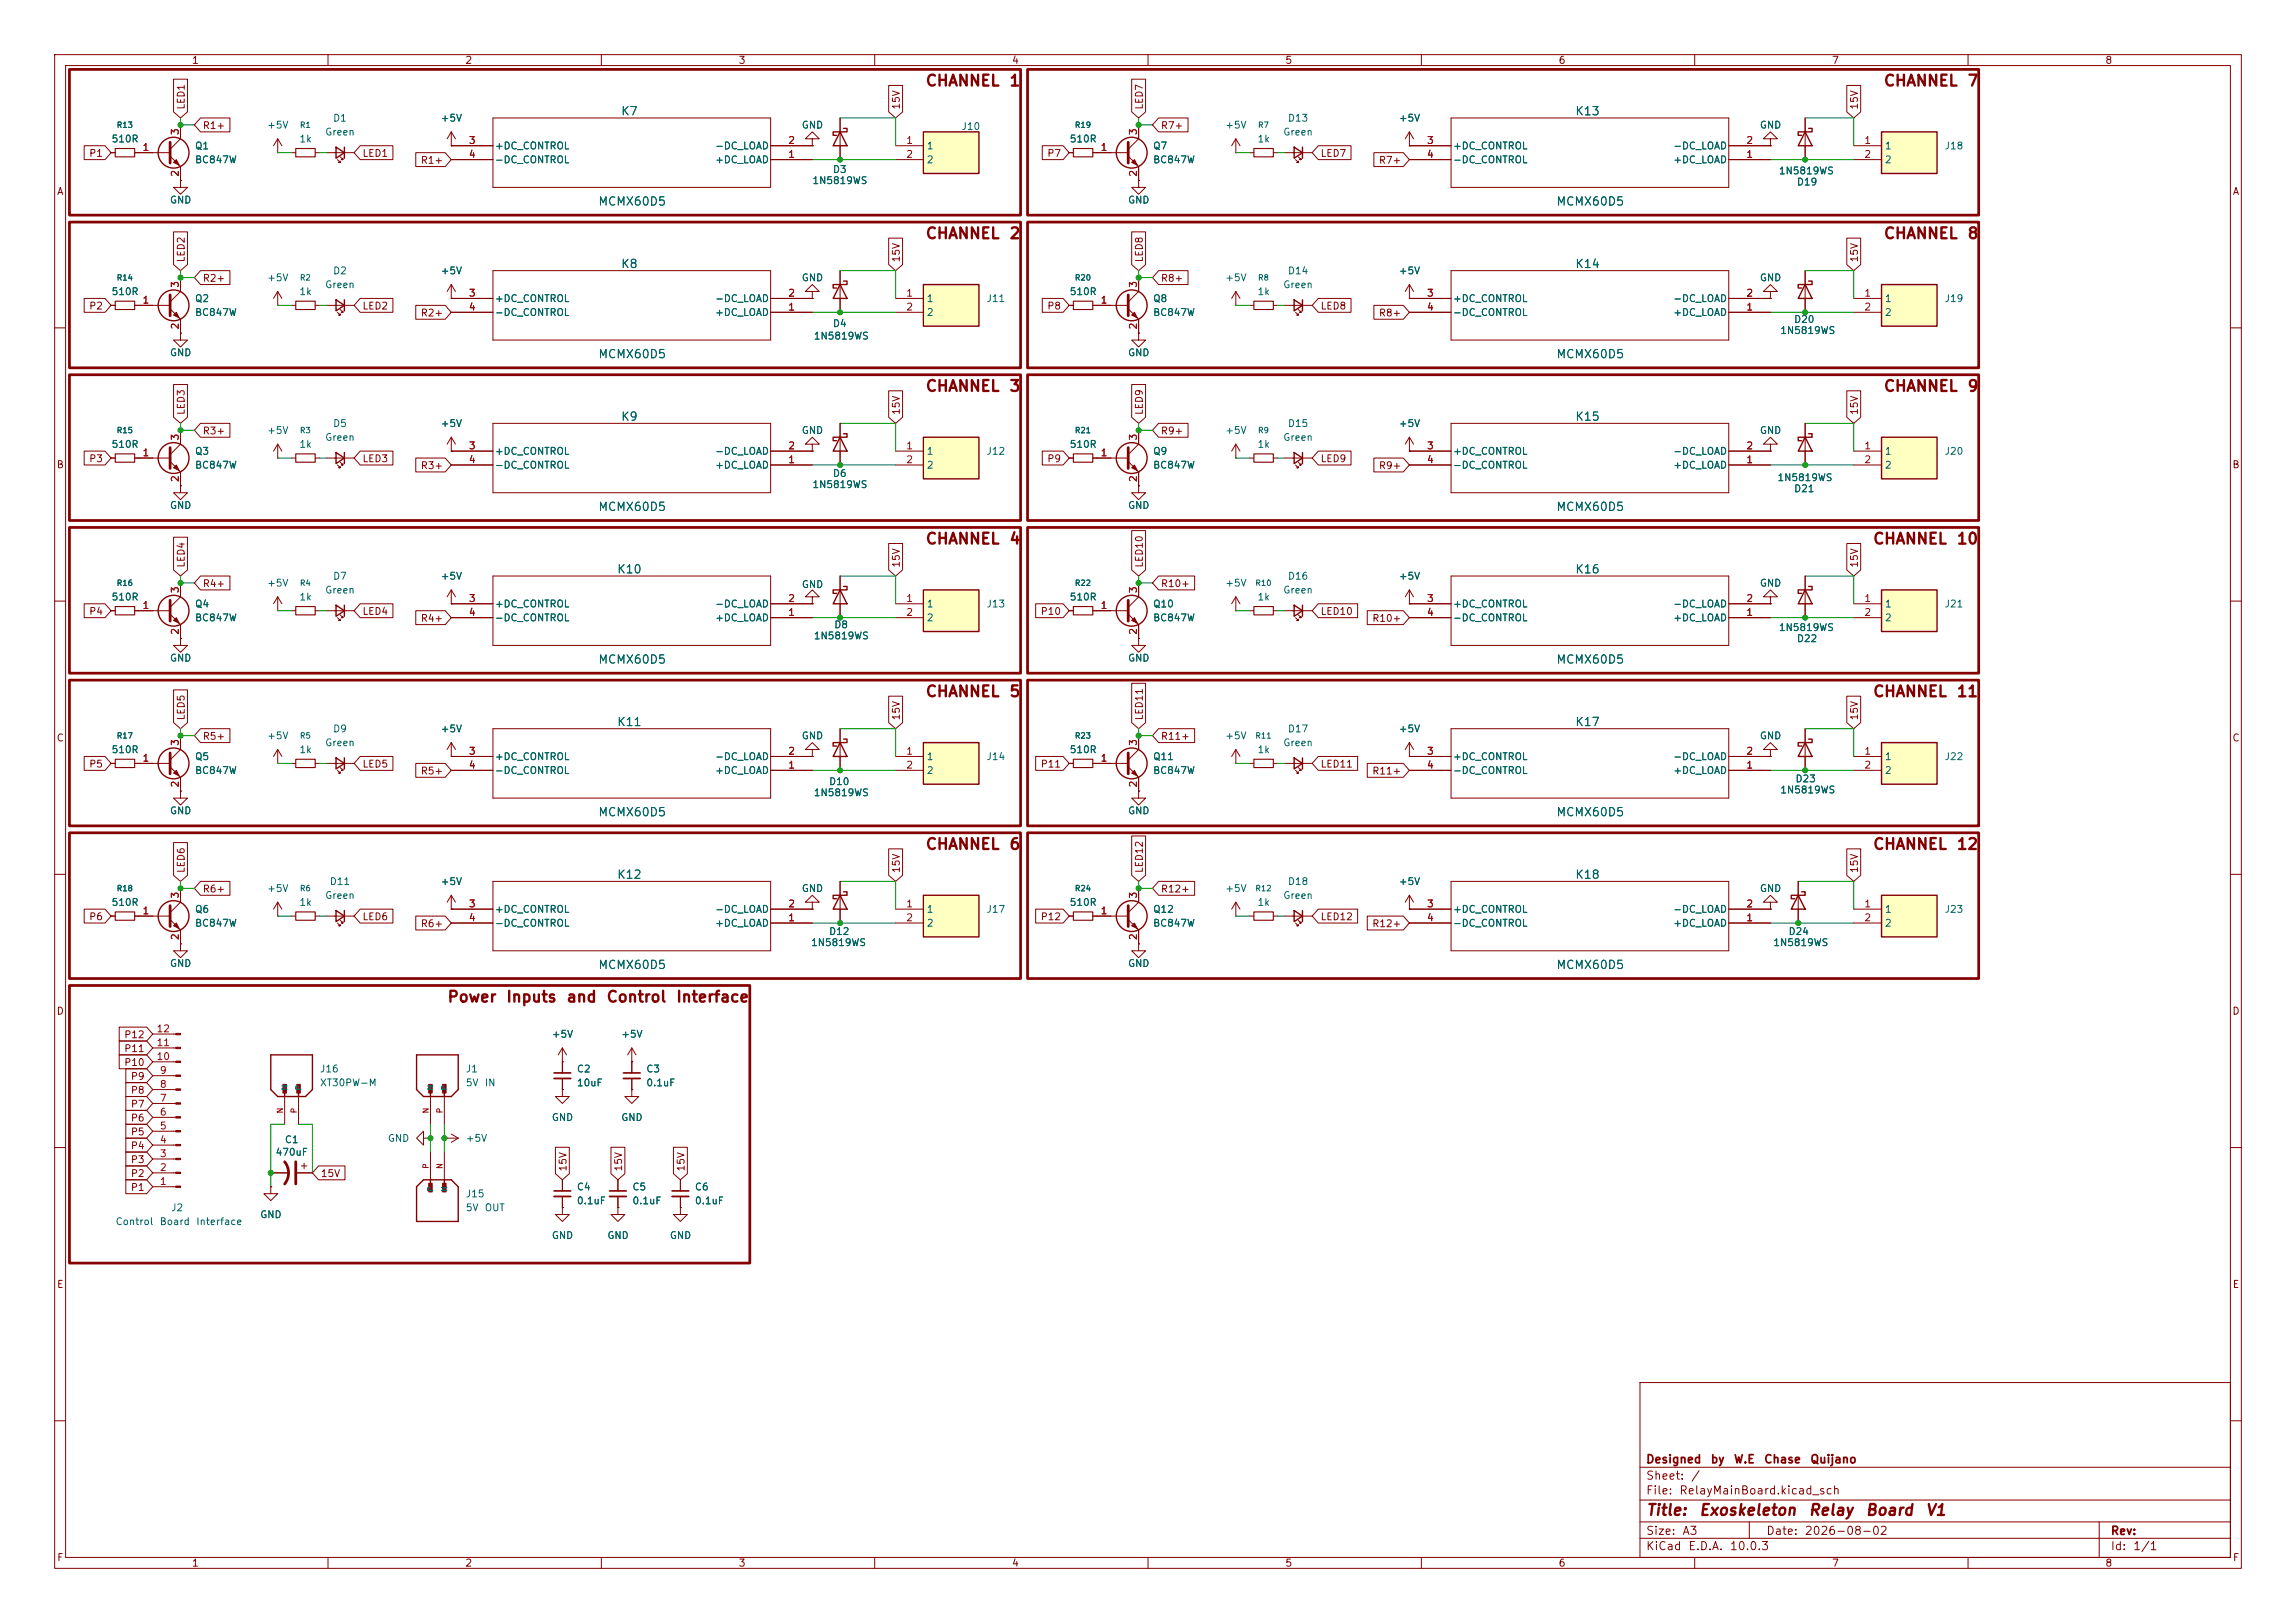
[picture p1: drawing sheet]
<svg xmlns="http://www.w3.org/2000/svg" width="420mm" height="297mm" viewBox="0 0 420 297" stroke-linecap="round" stroke-linejoin="round" font-family="sans-serif">
<defs><g id="words">
<g font-size="2" fill="#840000">
<text x="169.2" y="16.3">CHANNEL</text>
<text x="184.5" y="16.3">1</text>
<text x="344.5" y="16.3">CHANNEL</text>
<text x="359.8" y="16.3">7</text>
<text x="169.2" y="44.2">CHANNEL</text>
<text x="184.5" y="44.2">2</text>
<text x="344.5" y="44.2">CHANNEL</text>
<text x="359.8" y="44.2">8</text>
<text x="169.2" y="72.1">CHANNEL</text>
<text x="184.5" y="72.1">3</text>
<text x="344.5" y="72.1">CHANNEL</text>
<text x="359.8" y="72.1">9</text>
<text x="169.2" y="100.1">CHANNEL</text>
<text x="184.5" y="100.1">4</text>
<text x="342.5" y="100.1">CHANNEL</text>
<text x="357.8" y="100.1">10</text>
<text x="169.2" y="128">CHANNEL</text>
<text x="184.5" y="128">5</text>
<text x="342.5" y="128">CHANNEL</text>
<text x="357.8" y="128">11</text>
<text x="169.2" y="156">CHANNEL</text>
<text x="184.5" y="156">6</text>
<text x="342.5" y="156">CHANNEL</text>
<text x="357.8" y="156">12</text>
<text x="81.7" y="183.9">Power</text>
<text x="92.5" y="183.9">Inputs</text>
<text x="103.5" y="183.9">and</text>
<text x="110.8" y="183.9">Control</text>
<text x="123.6" y="183.9">Interface</text>
<text x="301" y="277.8">Title:</text>
<text x="310.7" y="277.8">Exoskeleton</text>
<text x="330.7" y="277.8">Relay</text>
<text x="341.1" y="277.8">Board</text>
<text x="352.1" y="277.8">V1</text>
</g>
<g font-size="1.5" fill="#006464">
<text x="113.5" y="21.5">K7</text>
<text x="288" y="21.5">K13</text>
<text x="109.3" y="38">MCMX60D5</text>
<text x="284.6" y="38">MCMX60D5</text>
<text x="113.5" y="49.4">K8</text>
<text x="288" y="49.4">K14</text>
<text x="109.3" y="65.9">MCMX60D5</text>
<text x="284.6" y="65.9">MCMX60D5</text>
<text x="113.5" y="77.4">K9</text>
<text x="288" y="77.4">K15</text>
<text x="109.3" y="93.9">MCMX60D5</text>
<text x="284.6" y="93.9">MCMX60D5</text>
<text x="112.8" y="105.3">K10</text>
<text x="288" y="105.3">K16</text>
<text x="109.3" y="121.8">MCMX60D5</text>
<text x="284.6" y="121.8">MCMX60D5</text>
<text x="112.8" y="133.2">K11</text>
<text x="288" y="133.2">K17</text>
<text x="109.3" y="149.8">MCMX60D5</text>
<text x="284.6" y="149.8">MCMX60D5</text>
<text x="112.8" y="161.2">K12</text>
<text x="288" y="161.2">K18</text>
<text x="109.3" y="177.7">MCMX60D5</text>
<text x="284.6" y="177.7">MCMX60D5</text>
</g>
<g font-size="1.5" fill="#840000">
<text x="301" y="268.1">Designed</text>
<text x="312.8" y="268.1">by</text>
<text x="317" y="268.1">W.E</text>
<text x="322.6" y="268.1">Chase</text>
<text x="331" y="268.1">Quijano</text>
<text x="301" y="273.8">File:</text>
<text x="301" y="271.1">Sheet:</text>
<text x="307.1" y="273.8">RelayMainBoard.kicad_sch</text>
<text x="309.2" y="271.1">/</text>
<text x="301" y="281.2">Size:</text>
<text x="307.6" y="281.2">A3</text>
<text x="323" y="281.2">Date:</text>
<text x="330" y="281.2">2026-08-02</text>
<text x="386" y="281.2">Rev:</text>
<text x="301" y="284">KiCad</text>
<text x="308.7" y="284">E.D.A.</text>
<text x="316.3" y="284">10.0.3</text>
<text x="386" y="284">Id:</text>
<text x="390.1" y="284">1/1</text>
</g>
<g font-size="1.3" fill="#840000">
<text x="35" y="12">1</text>
<text x="85" y="12">2</text>
<text x="135" y="12">3</text>
<text x="185" y="12">4</text>
<text x="235" y="12">5</text>
<text x="285" y="12">6</text>
<text x="335" y="12">7</text>
<text x="385" y="12">8</text>
<text x="34.1" y="20.2" transform="rotate(-90 34.1 20.2)">LED1</text>
<text x="37" y="23.9">R1+</text>
<text x="164.9" y="20.2" transform="rotate(-90 164.9 20.2)">15V</text>
<text x="209.3" y="20.2" transform="rotate(-90 209.3 20.2)">LED7</text>
<text x="212.2" y="23.9">R7+</text>
<text x="340.2" y="20.2" transform="rotate(-90 340.2 20.2)">15V</text>
<text x="16.2" y="29">P1</text>
<text x="66.2" y="29">LED1</text>
<text x="191.5" y="29">P7</text>
<text x="241.5" y="29">LED7</text>
<text x="10.3" y="36">A</text>
<text x="76.9" y="30.3">R1+</text>
<text x="252.1" y="30.3">R7+</text>
<text x="408.3" y="36">A</text>
<text x="34.1" y="48.1" transform="rotate(-90 34.1 48.1)">LED2</text>
<text x="37" y="51.9">R2+</text>
<text x="164.9" y="48.1" transform="rotate(-90 164.9 48.1)">15V</text>
<text x="209.3" y="48.1" transform="rotate(-90 209.3 48.1)">LED8</text>
<text x="212.2" y="51.9">R8+</text>
<text x="340.2" y="48.1" transform="rotate(-90 340.2 48.1)">15V</text>
<text x="16.2" y="56.9">P2</text>
<text x="66.2" y="56.9">LED2</text>
<text x="76.9" y="58.2">R2+</text>
<text x="191.5" y="56.9">P8</text>
<text x="241.5" y="56.9">LED8</text>
<text x="252.1" y="58.2">R8+</text>
<text x="34.1" y="76" transform="rotate(-90 34.1 76)">LED3</text>
<text x="164.9" y="76" transform="rotate(-90 164.9 76)">15V</text>
<text x="209.3" y="76" transform="rotate(-90 209.3 76)">LED9</text>
<text x="340.2" y="76" transform="rotate(-90 340.2 76)">15V</text>
<text x="37" y="79.8">R3+</text>
<text x="212.2" y="79.8">R9+</text>
<text x="10.3" y="86">B</text>
<text x="16.2" y="84.9">P3</text>
<text x="66.2" y="84.9">LED3</text>
<text x="76.9" y="86.2">R3+</text>
<text x="191.5" y="84.9">P9</text>
<text x="241.5" y="84.9">LED9</text>
<text x="252.1" y="86.2">R9+</text>
<text x="408.2" y="86">B</text>
<text x="34.1" y="104" transform="rotate(-90 34.1 104)">LED4</text>
<text x="37" y="107.7">R4+</text>
<text x="164.9" y="104" transform="rotate(-90 164.9 104)">15V</text>
<text x="209.3" y="104" transform="rotate(-90 209.3 104)">LED10</text>
<text x="212.2" y="107.7">R10+</text>
<text x="340.2" y="104" transform="rotate(-90 340.2 104)">15V</text>
<text x="16.2" y="112.8">P4</text>
<text x="66.2" y="112.8">LED4</text>
<text x="190.3" y="112.8">P10</text>
<text x="241.5" y="112.8">LED10</text>
<text x="76.9" y="114.1">R4+</text>
<text x="250.9" y="114.1">R10+</text>
<text x="34.1" y="131.9" transform="rotate(-90 34.1 131.9)">LED5</text>
<text x="164.9" y="131.9" transform="rotate(-90 164.9 131.9)">15V</text>
<text x="209.3" y="131.9" transform="rotate(-90 209.3 131.9)">LED11</text>
<text x="340.2" y="131.9" transform="rotate(-90 340.2 131.9)">15V</text>
<text x="10.3" y="136">C</text>
<text x="37" y="135.7">R5+</text>
<text x="212.2" y="135.7">R11+</text>
<text x="408.2" y="136">C</text>
<text x="16.2" y="140.8">P5</text>
<text x="66.2" y="140.8">LED5</text>
<text x="76.9" y="142">R5+</text>
<text x="190.3" y="140.8">P11</text>
<text x="241.5" y="140.8">LED11</text>
<text x="250.9" y="142">R11+</text>
<text x="34.1" y="159.9" transform="rotate(-90 34.1 159.9)">LED6</text>
<text x="164.9" y="159.9" transform="rotate(-90 164.9 159.9)">15V</text>
<text x="209.3" y="159.9" transform="rotate(-90 209.3 159.9)">LED12</text>
<text x="340.2" y="159.9" transform="rotate(-90 340.2 159.9)">15V</text>
<text x="37" y="163.6">R6+</text>
<text x="212.2" y="163.6">R12+</text>
<text x="16.2" y="168.7">P6</text>
<text x="66.2" y="168.7">LED6</text>
<text x="76.9" y="170">R6+</text>
<text x="190.3" y="168.7">P12</text>
<text x="241.5" y="168.7">LED12</text>
<text x="250.9" y="170">R12+</text>
<text x="10.3" y="186">D</text>
<text x="408.2" y="186">D</text>
<text x="22.6" y="190.3">P12</text>
<text x="22.6" y="192.8">P11</text>
<text x="22.6" y="195.4">P10</text>
<text x="23.8" y="197.9">P9</text>
<text x="23.8" y="200.5">P8</text>
<text x="23.8" y="203">P7</text>
<text x="23.8" y="208.1">P5</text>
<text x="23.8" y="205.5">P6</text>
<text x="23.8" y="210.6">P4</text>
<text x="23.8" y="213.2">P3</text>
<text x="23.8" y="215.7">P2</text>
<text x="58.6" y="215.7">15V</text>
<text x="103.9" y="214.5" transform="rotate(-90 103.9 214.5)">15V</text>
<text x="114.1" y="214.5" transform="rotate(-90 114.1 214.5)">15V</text>
<text x="125.5" y="214.5" transform="rotate(-90 125.5 214.5)">15V</text>
<text x="23.8" y="218.2">P1</text>
<text x="10.3" y="236">E</text>
<text x="408.3" y="236">E</text>
<text x="10.3" y="286">F</text>
<text x="35" y="287">1</text>
<text x="85" y="287">2</text>
<text x="135" y="287">3</text>
<text x="185" y="287">4</text>
<text x="235" y="287">5</text>
<text x="285" y="287">6</text>
<text x="335" y="287">7</text>
<text x="385" y="287">8</text>
<text x="408.3" y="286">F</text>
</g>
<g font-size="1.3" fill="#006464">
<text x="48.8" y="23.8">+5V</text>
<text x="60.8" y="22.6">D1</text>
<text x="80.5" y="22.6">+5V</text>
<text x="146.6" y="23.8">GND</text>
<text x="224" y="23.8">+5V</text>
<text x="235.5" y="22.6">D13</text>
<text x="255.8" y="22.6">+5V</text>
<text x="321.8" y="23.8">GND</text>
<text x="20.3" y="26.4">510R</text>
<text x="35.6" y="27.6">Q1</text>
<text x="54.7" y="26.4">1k</text>
<text x="59.4" y="25.1">Green</text>
<text x="90.4" y="27.6">+DC_CONTROL</text>
<text x="130.7" y="27.6">-DC_LOAD</text>
<text x="169.4" y="27.6">1</text>
<text x="175.8" y="24.1">J10</text>
<text x="195.6" y="26.4">510R</text>
<text x="210.8" y="27.6">Q7</text>
<text x="229.9" y="26.4">1k</text>
<text x="234.6" y="25.1">Green</text>
<text x="265.7" y="27.6">+DC_CONTROL</text>
<text x="306" y="27.6">-DC_LOAD</text>
<text x="344.7" y="27.6">1</text>
<text x="355.6" y="27.6">J18</text>
<text x="35.6" y="30.2">BC847W</text>
<text x="90.4" y="30.2">-DC_CONTROL</text>
<text x="130.7" y="30.2">+DC_LOAD</text>
<text x="148.5" y="34">1N5819WS</text>
<text x="152.2" y="32">D3</text>
<text x="169.4" y="30.2">2</text>
<text x="210.8" y="30.2">BC847W</text>
<text x="265.7" y="30.2">-DC_CONTROL</text>
<text x="306" y="30.2">+DC_LOAD</text>
<text x="325.3" y="32.2">1N5819WS</text>
<text x="328.6" y="34.2">D19</text>
<text x="344.7" y="30.2">2</text>
<text x="31" y="37.5">GND</text>
<text x="206.2" y="37.5">GND</text>
<text x="48.8" y="51.8">+5V</text>
<text x="59.4" y="53">Green</text>
<text x="60.8" y="50.5">D2</text>
<text x="80.5" y="50.5">+5V</text>
<text x="146.6" y="51.8">GND</text>
<text x="224" y="51.8">+5V</text>
<text x="234.6" y="53">Green</text>
<text x="235.5" y="50.5">D14</text>
<text x="255.8" y="50.5">+5V</text>
<text x="321.8" y="51.8">GND</text>
<text x="20.3" y="54.3">510R</text>
<text x="35.6" y="58.1">BC847W</text>
<text x="35.6" y="55.6">Q2</text>
<text x="54.7" y="54.3">1k</text>
<text x="90.4" y="55.6">+DC_CONTROL</text>
<text x="90.4" y="58.1">-DC_CONTROL</text>
<text x="130.7" y="58.1">+DC_LOAD</text>
<text x="130.7" y="55.6">-DC_LOAD</text>
<text x="169.4" y="55.6">1</text>
<text x="169.4" y="58.1">2</text>
<text x="180.3" y="55.6">J11</text>
<text x="195.6" y="54.3">510R</text>
<text x="210.8" y="58.1">BC847W</text>
<text x="210.8" y="55.6">Q8</text>
<text x="229.9" y="54.3">1k</text>
<text x="265.7" y="55.6">+DC_CONTROL</text>
<text x="265.7" y="58.1">-DC_CONTROL</text>
<text x="306" y="58.1">+DC_LOAD</text>
<text x="306" y="55.6">-DC_LOAD</text>
<text x="328.1" y="59.4">D20</text>
<text x="344.7" y="55.6">1</text>
<text x="344.7" y="58.1">2</text>
<text x="355.6" y="55.6">J19</text>
<text x="31" y="65.5">GND</text>
<text x="148.8" y="62.4">1N5819WS</text>
<text x="152.2" y="60.2">D4</text>
<text x="206.2" y="65.5">GND</text>
<text x="325.5" y="61.4">1N5819WS</text>
<text x="20.3" y="82.3">510R</text>
<text x="35.6" y="83.5">Q3</text>
<text x="48.8" y="79.7">+5V</text>
<text x="54.7" y="82.3">1k</text>
<text x="59.4" y="81">Green</text>
<text x="60.8" y="78.4">D5</text>
<text x="80.5" y="78.4">+5V</text>
<text x="90.4" y="83.5">+DC_CONTROL</text>
<text x="130.7" y="83.5">-DC_LOAD</text>
<text x="146.6" y="79.7">GND</text>
<text x="169.4" y="83.5">1</text>
<text x="180.3" y="83.5">J12</text>
<text x="195.6" y="82.3">510R</text>
<text x="210.8" y="83.5">Q9</text>
<text x="224" y="79.7">+5V</text>
<text x="229.9" y="82.3">1k</text>
<text x="234.6" y="81">Green</text>
<text x="235.5" y="78.4">D15</text>
<text x="255.8" y="78.4">+5V</text>
<text x="265.7" y="83.5">+DC_CONTROL</text>
<text x="306" y="83.5">-DC_LOAD</text>
<text x="321.8" y="79.7">GND</text>
<text x="344.7" y="83.5">1</text>
<text x="355.6" y="83.5">J20</text>
<text x="35.6" y="86.1">BC847W</text>
<text x="90.4" y="86.1">-DC_CONTROL</text>
<text x="130.7" y="86.1">+DC_LOAD</text>
<text x="148.5" y="89.6">1N5819WS</text>
<text x="152.2" y="87.6">D6</text>
<text x="169.4" y="86.1">2</text>
<text x="210.8" y="86.1">BC847W</text>
<text x="265.7" y="86.1">-DC_CONTROL</text>
<text x="306" y="86.1">+DC_LOAD</text>
<text x="325" y="88.3">1N5819WS</text>
<text x="344.7" y="86.1">2</text>
<text x="31" y="93.4">GND</text>
<text x="206.2" y="93.4">GND</text>
<text x="328.1" y="90.4">D21</text>
<text x="48.8" y="107.7">+5V</text>
<text x="60.8" y="106.4">D7</text>
<text x="80.5" y="106.4">+5V</text>
<text x="146.6" y="107.9">GND</text>
<text x="224" y="107.7">+5V</text>
<text x="235.5" y="106.4">D16</text>
<text x="255.8" y="106.4">+5V</text>
<text x="321.8" y="107.7">GND</text>
<text x="20.3" y="110.2">510R</text>
<text x="35.6" y="111.5">Q4</text>
<text x="54.7" y="110.2">1k</text>
<text x="59.4" y="108.9">Green</text>
<text x="90.4" y="111.5">+DC_CONTROL</text>
<text x="130.7" y="111.5">-DC_LOAD</text>
<text x="169.4" y="111.5">1</text>
<text x="180.3" y="111.5">J13</text>
<text x="195.6" y="110.2">510R</text>
<text x="210.8" y="111.5">Q10</text>
<text x="229.9" y="110.2">1k</text>
<text x="234.6" y="108.9">Green</text>
<text x="265.7" y="111.5">+DC_CONTROL</text>
<text x="306" y="111.5">-DC_LOAD</text>
<text x="344.7" y="111.5">1</text>
<text x="355.6" y="111.5">J21</text>
<text x="35.6" y="114">BC847W</text>
<text x="90.4" y="114">-DC_CONTROL</text>
<text x="130.7" y="114">+DC_LOAD</text>
<text x="148.8" y="117.3">1N5819WS</text>
<text x="152.5" y="115.3">D8</text>
<text x="169.4" y="114">2</text>
<text x="210.8" y="114">BC847W</text>
<text x="265.7" y="114">-DC_CONTROL</text>
<text x="306" y="114">+DC_LOAD</text>
<text x="325.3" y="115.8">1N5819WS</text>
<text x="328.6" y="117.8">D22</text>
<text x="344.7" y="114">2</text>
<text x="31" y="121.4">GND</text>
<text x="206.2" y="121.4">GND</text>
<text x="48.8" y="135.6">+5V</text>
<text x="59.4" y="136.9">Green</text>
<text x="60.8" y="134.3">D9</text>
<text x="80.5" y="134.3">+5V</text>
<text x="146.6" y="135.6">GND</text>
<text x="224" y="135.6">+5V</text>
<text x="234.6" y="136.9">Green</text>
<text x="235.5" y="134.3">D17</text>
<text x="255.8" y="134.3">+5V</text>
<text x="321.8" y="135.6">GND</text>
<text x="20.3" y="138.1">510R</text>
<text x="35.6" y="141.9">BC847W</text>
<text x="35.6" y="139.4">Q5</text>
<text x="54.7" y="138.1">1k</text>
<text x="90.4" y="139.4">+DC_CONTROL</text>
<text x="90.4" y="141.9">-DC_CONTROL</text>
<text x="130.7" y="141.9">+DC_LOAD</text>
<text x="130.7" y="139.4">-DC_LOAD</text>
<text x="151.5" y="144">D10</text>
<text x="169.4" y="139.4">1</text>
<text x="169.4" y="141.9">2</text>
<text x="180.3" y="139.4">J14</text>
<text x="195.6" y="138.1">510R</text>
<text x="210.8" y="139.4">Q11</text>
<text x="210.8" y="141.9">BC847W</text>
<text x="229.9" y="138.1">1k</text>
<text x="265.7" y="139.4">+DC_CONTROL</text>
<text x="265.7" y="141.9">-DC_CONTROL</text>
<text x="306" y="141.9">+DC_LOAD</text>
<text x="306" y="139.4">-DC_LOAD</text>
<text x="328.3" y="143.5">D23</text>
<text x="344.7" y="139.4">1</text>
<text x="344.7" y="141.9">2</text>
<text x="355.6" y="139.4">J22</text>
<text x="31" y="149.3">GND</text>
<text x="148.8" y="146">1N5819WS</text>
<text x="206.2" y="149.3">GND</text>
<text x="325.5" y="145.5">1N5819WS</text>
<text x="20.3" y="166.1">510R</text>
<text x="35.6" y="167.3">Q6</text>
<text x="48.8" y="163.5">+5V</text>
<text x="54.7" y="166.1">1k</text>
<text x="59.4" y="164.8">Green</text>
<text x="60.2" y="162.3">D11</text>
<text x="80.5" y="162.3">+5V</text>
<text x="90.4" y="167.3">+DC_CONTROL</text>
<text x="130.7" y="167.3">-DC_LOAD</text>
<text x="146.6" y="163.5">GND</text>
<text x="169.4" y="167.3">1</text>
<text x="180.3" y="167.3">J17</text>
<text x="195.6" y="166.1">510R</text>
<text x="210.8" y="167.3">Q12</text>
<text x="224" y="163.5">+5V</text>
<text x="229.9" y="166.1">1k</text>
<text x="234.6" y="164.8">Green</text>
<text x="235.5" y="162.3">D18</text>
<text x="255.8" y="162.3">+5V</text>
<text x="265.7" y="167.3">+DC_CONTROL</text>
<text x="306" y="167.3">-DC_LOAD</text>
<text x="321.8" y="163.5">GND</text>
<text x="344.7" y="167.3">1</text>
<text x="355.6" y="167.3">J23</text>
<text x="35.6" y="169.9">BC847W</text>
<text x="90.4" y="169.9">-DC_CONTROL</text>
<text x="130.7" y="169.9">+DC_LOAD</text>
<text x="148.2" y="173.4">1N5819WS</text>
<text x="151.5" y="171.4">D12</text>
<text x="169.4" y="169.9">2</text>
<text x="210.8" y="169.9">BC847W</text>
<text x="265.7" y="169.9">-DC_CONTROL</text>
<text x="306" y="169.9">+DC_LOAD</text>
<text x="324.3" y="173.4">1N5819WS</text>
<text x="327.1" y="171.4">D24</text>
<text x="344.7" y="169.9">2</text>
<text x="31" y="177.2">GND</text>
<text x="206.2" y="177.2">GND</text>
<text x="100.8" y="190.2">+5V</text>
<text x="113.5" y="190.2">+5V</text>
<text x="58.4" y="196.6">J16</text>
<text x="85.1" y="196.6">J1</text>
<text x="105.4" y="196.6">C2</text>
<text x="118.1" y="196.6">C3</text>
<text x="58.4" y="199.1">XT30PW-M</text>
<text x="85.1" y="199.1">5V</text>
<text x="88.6" y="199.1">IN</text>
<text x="105.4" y="199.1">10uF</text>
<text x="118.1" y="199.1">0.1uF</text>
<text x="52" y="209.5">C1</text>
<text x="70.8" y="209.3">GND</text>
<text x="85.1" y="209.3">+5V</text>
<text x="100.8" y="205.4">GND</text>
<text x="113.5" y="205.4">GND</text>
<text x="50.3" y="211.8">470uF</text>
<text x="31.2" y="222">J2</text>
<text x="85.1" y="222">5V</text>
<text x="85.1" y="219.4">J15</text>
<text x="88.6" y="222">OUT</text>
<text x="105.4" y="218.1">C4</text>
<text x="105.4" y="220.7">0.1uF</text>
<text x="115.6" y="218.1">C5</text>
<text x="115.6" y="220.7">0.1uF</text>
<text x="127" y="218.1">C6</text>
<text x="127" y="220.7">0.1uF</text>
<text x="21" y="224.5">Control</text>
<text x="29.1" y="224.5">Board</text>
<text x="35.8" y="224.5">Interface</text>
<text x="47.5" y="223.2">GND</text>
<text x="100.8" y="227">GND</text>
<text x="111" y="227">GND</text>
<text x="122.4" y="227">GND</text>
</g>
<g font-size="1.3" fill="#a90000">
<text x="26" y="27.9">1</text>
<text x="33" y="24.8" transform="rotate(-90 33 24.8)">3</text>
<text x="85.7" y="26.6">3</text>
<text x="85.7" y="29.2">4</text>
<text x="144.1" y="29.2">1</text>
<text x="144.1" y="26.6">2</text>
<text x="165.7" y="26.6">1</text>
<text x="165.7" y="29.2">2</text>
<text x="201.2" y="27.9">1</text>
<text x="208.3" y="24.8" transform="rotate(-90 208.3 24.8)">3</text>
<text x="260.9" y="26.6">3</text>
<text x="260.9" y="29.2">4</text>
<text x="319.3" y="29.2">1</text>
<text x="319.3" y="26.6">2</text>
<text x="340.9" y="26.6">1</text>
<text x="340.9" y="29.2">2</text>
<text x="33" y="32.5" transform="rotate(-90 33 32.5)">2</text>
<text x="208.3" y="32.5" transform="rotate(-90 208.3 32.5)">2</text>
<text x="33" y="52.8" transform="rotate(-90 33 52.8)">3</text>
<text x="208.3" y="52.8" transform="rotate(-90 208.3 52.8)">3</text>
<text x="26" y="55.9">1</text>
<text x="85.7" y="54.6">3</text>
<text x="85.7" y="57.1">4</text>
<text x="144.1" y="57.1">1</text>
<text x="144.1" y="54.6">2</text>
<text x="165.7" y="54.6">1</text>
<text x="165.7" y="57.1">2</text>
<text x="201.2" y="55.9">1</text>
<text x="260.9" y="54.6">3</text>
<text x="260.9" y="57.1">4</text>
<text x="319.3" y="57.1">1</text>
<text x="319.3" y="54.6">2</text>
<text x="340.9" y="54.6">1</text>
<text x="340.9" y="57.1">2</text>
<text x="33" y="60.4" transform="rotate(-90 33 60.4)">2</text>
<text x="208.3" y="60.4" transform="rotate(-90 208.3 60.4)">2</text>
<text x="26" y="83.8">1</text>
<text x="33" y="80.7" transform="rotate(-90 33 80.7)">3</text>
<text x="85.7" y="82.5">3</text>
<text x="144.1" y="82.5">2</text>
<text x="165.7" y="82.5">1</text>
<text x="201.2" y="83.8">1</text>
<text x="208.3" y="80.7" transform="rotate(-90 208.3 80.7)">3</text>
<text x="260.9" y="82.5">3</text>
<text x="319.3" y="82.5">2</text>
<text x="340.9" y="82.5">1</text>
<text x="33" y="88.3" transform="rotate(-90 33 88.3)">2</text>
<text x="85.7" y="85.1">4</text>
<text x="144.1" y="85.1">1</text>
<text x="165.7" y="85.1">2</text>
<text x="208.3" y="88.3" transform="rotate(-90 208.3 88.3)">2</text>
<text x="260.9" y="85.1">4</text>
<text x="319.3" y="85.1">1</text>
<text x="340.9" y="85.1">2</text>
<text x="26" y="111.7">1</text>
<text x="33" y="108.7" transform="rotate(-90 33 108.7)">3</text>
<text x="85.7" y="110.5">3</text>
<text x="85.7" y="113">4</text>
<text x="144.1" y="113">1</text>
<text x="144.1" y="110.5">2</text>
<text x="165.7" y="110.5">1</text>
<text x="165.7" y="113">2</text>
<text x="201.2" y="111.7">1</text>
<text x="208.3" y="108.7" transform="rotate(-90 208.3 108.7)">3</text>
<text x="260.9" y="110.5">3</text>
<text x="260.9" y="113">4</text>
<text x="319.3" y="113">1</text>
<text x="319.3" y="110.5">2</text>
<text x="340.9" y="110.5">1</text>
<text x="340.9" y="113">2</text>
<text x="33" y="116.3" transform="rotate(-90 33 116.3)">2</text>
<text x="208.3" y="116.3" transform="rotate(-90 208.3 116.3)">2</text>
<text x="33" y="136.6" transform="rotate(-90 33 136.6)">3</text>
<text x="208.3" y="136.6" transform="rotate(-90 208.3 136.6)">3</text>
<text x="26" y="139.7">1</text>
<text x="85.7" y="138.4">3</text>
<text x="85.7" y="140.9">4</text>
<text x="144.1" y="140.9">1</text>
<text x="144.1" y="138.4">2</text>
<text x="165.7" y="138.4">1</text>
<text x="165.7" y="140.9">2</text>
<text x="201.2" y="139.7">1</text>
<text x="260.9" y="138.4">3</text>
<text x="260.9" y="140.9">4</text>
<text x="319.3" y="140.9">1</text>
<text x="319.3" y="138.4">2</text>
<text x="340.9" y="138.4">1</text>
<text x="340.9" y="140.9">2</text>
<text x="33" y="144.2" transform="rotate(-90 33 144.2)">2</text>
<text x="208.3" y="144.2" transform="rotate(-90 208.3 144.2)">2</text>
<text x="26" y="167.6">1</text>
<text x="33" y="164.5" transform="rotate(-90 33 164.5)">3</text>
<text x="85.7" y="166.3">3</text>
<text x="144.1" y="166.3">2</text>
<text x="165.7" y="166.3">1</text>
<text x="201.2" y="167.6">1</text>
<text x="208.3" y="164.5" transform="rotate(-90 208.3 164.5)">3</text>
<text x="260.9" y="166.3">3</text>
<text x="319.3" y="166.3">2</text>
<text x="340.9" y="166.3">1</text>
<text x="33" y="172.2" transform="rotate(-90 33 172.2)">2</text>
<text x="85.7" y="168.9">4</text>
<text x="144.1" y="168.9">1</text>
<text x="165.7" y="168.9">2</text>
<text x="208.3" y="172.2" transform="rotate(-90 208.3 172.2)">2</text>
<text x="260.9" y="168.9">4</text>
<text x="319.3" y="168.9">1</text>
<text x="340.9" y="168.9">2</text>
<text x="28.5" y="191.7">11</text>
<text x="28.5" y="189.2">12</text>
<text x="28.5" y="194.3">10</text>
<text x="29.1" y="196.8">9</text>
<text x="29.1" y="201.9">7</text>
<text x="29.1" y="199.4">8</text>
<text x="29.1" y="209.5">4</text>
<text x="29.1" y="207">5</text>
<text x="29.1" y="204.4">6</text>
<text x="29.1" y="214.6">2</text>
<text x="29.1" y="212.1">3</text>
<text x="29.1" y="217.1">1</text>
</g>
<g font-size="1" fill="#006464">
<text x="21.3" y="23.6">R13</text>
<text x="54.8" y="23.6">R1</text>
<text x="196.5" y="23.6">R19</text>
<text x="230" y="23.6">R7</text>
<text x="21.3" y="51.6">R14</text>
<text x="54.8" y="51.6">R2</text>
<text x="196.5" y="51.6">R20</text>
<text x="230" y="51.6">R8</text>
<text x="21.3" y="79.5">R15</text>
<text x="54.8" y="79.5">R3</text>
<text x="196.5" y="79.5">R21</text>
<text x="230" y="79.5">R9</text>
<text x="21.3" y="107.5">R16</text>
<text x="54.8" y="107.5">R4</text>
<text x="196.5" y="107.5">R22</text>
<text x="229.5" y="107.5">R10</text>
<text x="21.3" y="135.4">R17</text>
<text x="54.8" y="135.4">R5</text>
<text x="196.5" y="135.4">R23</text>
<text x="229.5" y="135.4">R11</text>
<text x="21.3" y="163.3">R18</text>
<text x="54.8" y="163.3">R6</text>
<text x="196.5" y="163.3">R24</text>
<text x="229.5" y="163.3">R12</text>
<text x="52.8" y="199.6" transform="rotate(-90 52.8 199.6)">N</text>
<text x="55.4" y="199.6" transform="rotate(-90 55.4 199.6)">P</text>
<text x="79.5" y="199.6" transform="rotate(-90 79.5 199.6)">N</text>
<text x="82.1" y="199.6" transform="rotate(-90 82.1 199.6)">P</text>
<text x="79.5" y="218.2" transform="rotate(-90 79.5 218.2)">P</text>
<text x="82.1" y="218.2" transform="rotate(-90 82.1 218.2)">N</text>
</g>
<g font-size="1" fill="#a90000">
<text x="52" y="203.9" transform="rotate(-90 52 203.9)">N</text>
<text x="54.5" y="203.8" transform="rotate(-90 54.5 203.8)">P</text>
<text x="78.7" y="203.9" transform="rotate(-90 78.7 203.9)">N</text>
<text x="81.2" y="203.8" transform="rotate(-90 81.2 203.8)">P</text>
<text x="78.7" y="214" transform="rotate(-90 78.7 214)">P</text>
<text x="81.2" y="214" transform="rotate(-90 81.2 214)">N</text>
</g>
</g></defs>
<g fill="none" stroke="#840000" stroke-width=".18">
<path d="M10 10h400v277h-400zM12 12h396v273h-396zM60 10v2M110 10v2M160 10v2M210 10v2M260 10v2M310 10v2M360 10v2M10 60h2M408 60h2M10 110h2"/>
<path d="M408 110h2M226.1 139.7h.1M226.1 137.2l-.8 1.2M226.1 137.2l.7 1.2M226.1 137.2v2.5M228.6 139.7h.8M232.9 139.7h.8M10 160h2M408 160h2M153.7 161.3v7.6M10 210h2M408 210h2"/>
<path d="M300 253h108v32h-108zM10 260h2M300 278.5h108M300 274.5h108M300 268.5h108M320 278.5v3M384 278.5v6.5M408 260h2M60 285v2M110 285v2M160 285v2M210 285v2"/>
<path d="M260 285v2M300 281.5h108M310 285v2M360 285v2"/>
</g>
<path d="M229.4 138.9h3.5v1.6h-3.5z" fill="none" stroke="#840000" stroke-width=".2"/>
<path d="M153.7 163.8l1.2 2.6h-2.5zM154.3 163.2h.6v.6h-2.5v.7h.6" fill="none" stroke="#840000" stroke-width=".25"/>
<path d="M168.9 163.8h10.2v7.7h-10.2z" fill="#ffffc2"/>
<path d="M168.9 163.8h10.2v7.7h-10.2z" fill="none" stroke="#840000" stroke-width=".25"/>
<path d="M163.8 166.4h5.1M163.8 168.9h5.1" fill="none" stroke="#840000" stroke-width=".18"/>
<path d="M168.9 135.9h10.2v7.6h-10.2z" fill="#ffffc2"/>
<path d="M153.7 135.9l1.2 2.5h-2.5zM154.3 135.3h.6v.6h-2.5v.6h.6M168.9 135.9h10.2v7.6h-10.2z" fill="none" stroke="#840000" stroke-width=".25"/>
<path d="M153.7 133.4v7.6M163.8 138.4h5.1M163.8 141h5.1" fill="none" stroke="#840000" stroke-width=".18"/>
<path d="M344.2 24.1h10.1v7.7h-10.1z" fill="#ffffc2"/>
<g fill="none" stroke="#840000" stroke-width=".25">
<path d="M330.2 24.1l1.3 2.6h-2.6zM330.8 23.5h.7v.6h-2.6v.7h.7M344.2 24.1h10.1v7.7h-10.1zM330.8 79.4h.7v.6h-2.6v.6h.7M330.2 80l1.3 2.6h-2.6zM330.2 108l1.3 2.5h-2.6zM330.8 107.3h.7v.7h-2.6v.6h.7M61.5 138.7l1.5 1-1.5 1zM63 138.7v2M61.5 166.6l1.5 1-1.5 1.1zM63 166.6v2.1"/>
<circle cx="31.7" cy="139.7" r="2.82"/>
</g>
<g fill="none" stroke="#840000" stroke-width=".18">
<path d="M148.6 25.4h1.3l-1.3-1.3-1.3 1.3h1.3v1.3M148.6 26.7h.1M226.1 27.9h.1M226.1 25.4v2.5M226.1 25.4l-.8 1.3M226.1 25.4l.7 1.3M228.6 27.9h.8M232.9 27.9h.8M330.2 21.6v7.6M339.1 26.7h5.1M339.1 29.2h5.1M226.1 55.9h.1"/>
<path d="M226.1 53.3l-.8 1.3M226.1 53.3l.7 1.3M226.1 53.3v2.6M228.6 55.9h.8M232.9 55.9h.8M330.2 77.5v7.6M82.5 113h7.7M82.5 110.5h7.7M90.2 105.4h50.8v12.7h-50.8zM141 113h7.6M141 110.5h7.6M148.6 109.2h1.3l-1.3-1.2-1.3 1.2h1.3v1.3"/>
<path d="M148.6 110.5h.1M330.2 105.4v7.6M20.3 139.7h.8M24.6 139.7h6.5M33 134.6v2.6l-1.9 1.9M50.8 139.7h.1M50.8 137.2l-.8 1.2M50.8 137.2l.8 1.2M50.8 137.2v2.5M53.3 139.7h.8M57.7 139.7h.7M59.7 139.7h5.1"/>
<path d="M82.5 138.4h7.7M90.2 133.4h50.8v12.7h-50.8zM141 138.4h7.6M31.1 140.3l1.9 1.9v2.6M33 144.8v1.3h1.3l-1.3 1.2-1.3-1.2h1.3M33 144.8h.1M61.7 141l.5 .5h-.2h.2v-.3M62.2 140.5l.5 .5h-.2h.2v-.3M82.5 141h7.7M141 141h7.6M59.7 167.6h5.1M61.7 168.9l.5 .5h-.2h.2v-.2"/>
<path d="M62.2 168.4l.5 .5h-.2h.2v-.2M82.5 166.4h.1M82.5 168.9h7.7M82.5 166.4h7.7M82.5 163.8l-.7 1.3M82.5 163.8l.8 1.3M82.5 163.8v2.6M90.2 161.3h50.8v12.7h-50.8zM141 168.9h7.6M141 166.4h7.6"/>
</g>
<path d="M229.4 27.2h3.5v1.5h-3.5zM229.4 55.1h3.5v1.5h-3.5zM21.1 138.9h3.5v1.6h-3.5zM54.1 138.9h3.6v1.6h-3.6z" fill="none" stroke="#840000" stroke-width=".2"/>
<path d="M31.1 137.8v3.8" fill="none" stroke="#840000" stroke-width=".51"/>
<path d="M31.7 141.5l.6-.5 .5 1z" fill="#840000" stroke="#840000" stroke-width=".18"/>
<path d="M344.2 80h10.1v7.6h-10.1z" fill="#ffffc2"/>
<path d="M344.2 80h10.1v7.6h-10.1z" fill="none" stroke="#840000" stroke-width=".25"/>
<path d="M339.1 82.6h5.1M339.1 85.1h5.1" fill="none" stroke="#840000" stroke-width=".18"/>
<path d="M344.2 135.9h10.1v7.6h-10.1z" fill="#ffffc2"/>
<path d="M344.2 135.9h10.1v7.6h-10.1z" fill="none" stroke="#840000" stroke-width=".25"/>
<path d="M339.1 138.4h5.1M339.1 141h5.1" fill="none" stroke="#840000" stroke-width=".18"/>
<path d="M344.2 108h10.1v7.6h-10.1z" fill="#ffffc2"/>
<path d="M153.7 24.1l1.2 2.6h-2.5zM154.3 23.5h.6v.6h-2.5v.7h.6M236.7 54.9l1.6 1-1.6 1zM238.3 54.9v2M330.2 52.1l1.3 2.5h-2.6zM330.8 51.4h.7v.7h-2.6v.6h.7M154.3 79.4h.6v.6h-2.5v.6h.6M153.7 80l1.2 2.6h-2.5zM344.2 108h10.1v7.6h-10.1zM330.2 135.9l1.3 2.5h-2.6zM330.8 135.3h.7v.6h-2.6v.6h.7" fill="none" stroke="#840000" stroke-width=".25"/>
<g fill="none" stroke="#840000" stroke-width=".18">
<path d="M82.5 29.2h7.7M82.5 26.7h7.7M90.2 21.6h50.8v12.7h-50.8zM141 29.2h7.6M141 26.7h7.6M153.7 21.6v7.6M323.8 25.4h1.3l-1.3-1.3-1.2 1.3h1.2v1.3M323.8 26.7h.1M20.3 55.9h.8M24.6 55.9h.8M234.9 55.9h5.1M237 57.2l.5 .5h-.3h.3v-.3"/>
<path d="M237.5 56.6l.5 .6h-.3h.3v-.3M330.2 49.5v7.7M153.7 77.5v7.6M339.1 110.5h5.1M339.1 113h5.1M82.5 138.4h.1M82.5 135.9l-.7 1.3M82.5 135.9l.8 1.3M82.5 135.9v2.5M148.6 137.2h1.3l-1.3-1.3-1.3 1.3h1.3v1.2M148.6 138.4h.1M330.2 133.4v7.6"/>
</g>
<path d="M21.1 55.1h3.5v1.5h-3.5z" fill="none" stroke="#840000" stroke-width=".2"/>
<path d="M344.2 52.1h10.1v7.6h-10.1z" fill="#ffffc2"/>
<g fill="none" stroke="#840000" stroke-width=".25">
<path d="M61.5 26.9l1.5 1-1.5 1.1zM63 26.9v2.1M236.7 26.9l1.6 1-1.6 1.1zM238.3 26.9v2.1M61.5 54.9l1.5 1-1.5 1zM63 54.9v2M344.2 52.1h10.1v7.6h-10.1zM61.5 82.8l1.5 1-1.5 1zM63 82.8v2M236.7 82.8l1.6 1-1.6 1zM238.3 82.8v2M61.5 110.7l1.5 1.1-1.5 1z"/>
<path d="M63 110.7v2.1M236.7 110.7l1.6 1.1-1.6 1zM238.3 110.7v2.1"/>
<circle cx="207" cy="27.9" r="2.82"/>
<circle cx="31.7" cy="55.9" r="2.82"/>
<circle cx="207" cy="55.9" r="2.82"/>
<circle cx="31.7" cy="83.8" r="2.82"/>
<circle cx="207" cy="83.8" r="2.82"/>
<circle cx="31.7" cy="111.8" r="2.82"/>
<circle cx="207" cy="111.8" r="2.82"/>
<circle cx="31.7" cy="167.6" r="2.82"/>
</g>
<g fill="none" stroke="#840000" stroke-width=".18">
<path d="M59.7 27.9h5.1M61.7 29.2l.5 .5h-.2h.2v-.2M62.2 28.7l.5 .5h-.2h.2v-.2M82.5 26.7h.1M82.5 24.1v2.6M82.5 24.1l-.7 1.3M82.5 24.1l.8 1.3M195.6 27.9h.7M199.9 27.9h6.5M206.4 28.6l1.9 1.9v2.5M208.3 33v1.3h1.2l-1.2 1.3-1.3-1.3h1.3M208.3 33h.1"/>
<path d="M208.3 22.9v2.5l-1.9 1.9M234.9 27.9h5.1M237 29.2l.5 .5h-.3h.3v-.2M237.5 28.7l.5 .5h-.3h.3v-.2M257.8 26.7h.1M257.8 24.1v2.6M257.8 29.2h7.6M257.8 26.7h7.6M257.8 24.1l-.8 1.3M257.8 24.1l.8 1.3M265.4 21.6h50.8v12.7h-50.8zM316.2 29.2h7.6"/>
<path d="M316.2 26.7h7.6M25.4 55.9h5.7M31.1 56.5l1.9 1.9v2.6M33 50.8v2.5l-1.9 1.9M59.7 55.9h5.1M61.7 57.2l.5 .5h-.2h.2v-.3M62.2 56.6l.5 .6h-.2h.2v-.3M82.5 54.6h.1M82.5 52.1l-.7 1.2M82.5 52.1l.8 1.2M82.5 52.1v2.5M195.6 55.9h.7"/>
<path d="M199.9 55.9h6.5M206.4 56.5l1.9 1.9v2.6M208.3 50.8v2.5l-1.9 1.9M257.8 54.6h.1M257.8 54.6h7.6M257.8 57.2h7.6M257.8 52.1l-.8 1.2M257.8 52.1l.8 1.2M257.8 52.1v2.5M265.4 49.5h50.8v12.7h-50.8zM316.2 54.6h7.6M316.2 57.2h7.6"/>
<path d="M323.8 53.3h1.3l-1.3-1.2-1.2 1.2h1.2v1.3M323.8 54.6h.1M339.1 54.6h5.1M339.1 57.2h5.1M33 61v1.2h1.3l-1.3 1.3-1.3-1.3h1.3M33 61h.1M33 78.7v2.6l-1.9 1.9M208.3 61v1.2h1.2l-1.2 1.3-1.3-1.3h1.3M208.3 61h.1M208.3 78.7v2.6l-1.9 1.9M265.4 77.5h50.8v12.7h-50.8zM20.3 83.8h.8"/>
<path d="M24.6 83.8h6.5M31.1 84.5l1.9 1.9v2.5M33 88.9v1.3h1.3l-1.3 1.2-1.3-1.2h1.3M33 88.9h.1M50.8 83.8h.1M50.8 81.3v2.5M50.8 81.3l-.8 1.3M50.8 81.3l.8 1.3M53.3 83.8h.8M57.7 83.8h.7M59.7 83.8h5.1M61.7 85.1l.5 .5h-.2h.2v-.3"/>
<path d="M62.2 84.6l.5 .5h-.2h.2v-.3M82.5 82.6h.1M82.5 80v2.6M82.5 80l-.7 1.3M82.5 80l.8 1.3M195.6 83.8h.7M199.9 83.8h6.5M206.4 84.5l1.9 1.9v2.5M208.3 88.9v1.3h1.2l-1.2 1.2-1.3-1.2h1.3M208.3 88.9h.1M226.1 83.8h.1M226.1 81.3l-.8 1.3"/>
<path d="M226.1 81.3l.7 1.3M226.1 81.3v2.5M228.6 83.8h.8M232.9 83.8h.8M234.9 83.8h5.1M237 85.1l.5 .5h-.3h.3v-.3M237.5 84.6l.5 .5h-.3h.3v-.3M257.8 82.6h.1M257.8 80v2.6M257.8 85.1h7.6M257.8 82.6h7.6M257.8 80l-.8 1.3"/>
<path d="M257.8 80l.8 1.3M316.2 85.1h7.6M316.2 82.6h7.6M323.8 81.3h1.3l-1.3-1.3-1.2 1.3h1.2v1.3M323.8 82.6h.1M20.3 111.8h.8M24.6 111.8h6.5M31.1 112.4l1.9 1.9v2.5M33 116.8v1.3h1.3l-1.3 1.3-1.3-1.3h1.3M33 116.8h.1M33 106.7v2.5l-1.9 1.9M50.8 111.8h.1"/>
<path d="M50.8 109.2v2.6M50.8 109.2l-.8 1.3M50.8 109.2l.8 1.3M53.3 111.8h.8M57.7 111.8h.7M59.7 111.8h5.1M61.7 113l.5 .5h-.2h.2v-.2M62.2 112.5l.5 .5h-.2h.2v-.2M82.5 110.5h.1M82.5 108v2.5M82.5 108l-.7 1.2M82.5 108l.8 1.2"/>
<path d="M195.6 111.8h.7M199.9 111.8h6.5M206.4 112.4l1.9 1.9v2.5M208.3 106.7v2.5l-1.9 1.9M226.1 111.8h.1M226.1 109.2v2.6M226.1 109.2l-.8 1.3M226.1 109.2l.7 1.3M228.6 111.8h.8M232.9 111.8h.8M234.9 111.8h5.1M237 113l.5 .5h-.3h.3v-.2"/>
<path d="M237.5 112.5l.5 .5h-.3h.3v-.2M257.8 110.5h.1M257.8 108v2.5M257.8 113h7.6M257.8 110.5h7.6M257.8 108l-.8 1.2M257.8 108l.8 1.2M265.4 105.4h50.8v12.7h-50.8zM316.2 113h7.6M316.2 110.5h7.6M323.8 109.2h1.3l-1.3-1.2-1.2 1.2h1.2v1.3M323.8 110.5h.1"/>
<path d="M20.3 167.6h.8M24.6 167.6h6.5M31.1 168.3l1.9 1.9v2.5M33 172.7v1.3h1.3l-1.3 1.3-1.3-1.3h1.3M33 172.7h.1M33 162.6v2.5l-1.9 1.9M50.8 167.6h.1M50.8 165.1l-.8 1.3M50.8 165.1l.8 1.3M50.8 165.1v2.5M53.3 167.6h.8M57.7 167.6h.7"/>
<path d="M77.5 208.3v-1.3l-1.3 1.3 1.3 1.3v-1.3h1.2M78.7 208.3h.1"/>
</g>
<path d="M196.3 27.2h3.6v1.5h-3.6zM196.3 55.1h3.6v1.5h-3.6zM21.1 83.1h3.5v1.5h-3.5zM54.1 83.1h3.6v1.5h-3.6zM196.3 83.1h3.6v1.5h-3.6zM229.4 83.1h3.5v1.5h-3.5zM21.1 111h3.5v1.5h-3.5zM54.1 111h3.6v1.5h-3.6zM196.3 111h3.6v1.5h-3.6zM229.4 111h3.5v1.5h-3.5zM21.1 166.9h3.5v1.5h-3.5zM54.1 166.9h3.6v1.5h-3.6z" fill="none" stroke="#840000" stroke-width=".2"/>
<path d="M206.4 26v3.8M31.1 54v3.8M206.4 54v3.8M31.1 81.9v3.8M206.4 81.9v3.8M31.1 109.9v3.8M206.4 109.9v3.8M31.1 165.7v3.8" fill="none" stroke="#840000" stroke-width=".51"/>
<g fill="#840000" stroke="#840000" stroke-width=".18">
<path d="M207 85.6l.5-.5 .5 1z"/>
<path d="M31.7 169.4l.6-.5 .5 1z"/>
<path d="M207 57.7l.5-.5 .5 1z"/>
<path d="M31.7 85.6l.6-.5 .5 1z"/>
<path d="M207 113.5l.5-.5 .5 1z"/>
<path d="M31.7 57.7l.6-.5 .5 1z"/>
<path d="M31.7 113.5l.6-.5 .5 1z"/>
<path d="M207 29.7l.5-.5 .5 1z"/>
</g>
<path d="M168.9 24.1h10.2v7.7h-10.2z" fill="#ffffc2"/>
<path d="M168.9 24.1h10.2v7.7h-10.2z" fill="none" stroke="#840000" stroke-width=".25"/>
<path d="M163.8 26.7h5.1M163.8 29.2h5.1" fill="none" stroke="#840000" stroke-width=".18"/>
<path d="M168.9 80h10.2v7.6h-10.2z" fill="#ffffc2"/>
<path d="M168.9 80h10.2v7.6h-10.2z" fill="none" stroke="#840000" stroke-width=".25"/>
<path d="M163.8 82.6h5.1M163.8 85.1h5.1" fill="none" stroke="#840000" stroke-width=".18"/>
<path d="M168.9 108h10.2v7.6h-10.2z" fill="#ffffc2"/>
<path d="M153.7 52.1l1.2 2.5h-2.5zM154.3 51.4h.6v.7h-2.5v.6h.6M153.7 108l1.2 2.5h-2.5zM154.3 107.3h.6v.7h-2.5v.6h.6M168.9 108h10.2v7.6h-10.2z" fill="none" stroke="#840000" stroke-width=".25"/>
<g fill="none" stroke="#840000" stroke-width=".18">
<path d="M82.5 57.2h7.7M82.5 54.6h7.7M90.2 49.5h50.8v12.7h-50.8zM141 57.2h7.6M141 54.6h7.6M148.6 53.3h1.3l-1.3-1.2-1.3 1.2h1.3v1.3M148.6 54.6h.1M153.7 49.5v7.7M148.6 81.3h1.3l-1.3-1.3-1.3 1.3h1.3v1.3M148.6 82.6h.1M153.7 105.4v7.6M163.8 110.5h5.1"/>
<path d="M163.8 113h5.1"/>
</g>
<path d="M168.9 52.1h10.2v7.6h-10.2z" fill="#ffffc2"/>
<g fill="none" stroke="#840000" stroke-width=".25">
<path d="M168.9 52.1h10.2v7.6h-10.2zM236.7 166.6l1.6 1-1.6 1.1zM238.3 166.6v2.1M328.9 163.8l1.3 2.6h-2.5zM329.6 163.2h.6v.6h-2.5v.7h.6"/>
<circle cx="31.7" cy="27.9" r="2.82"/>
<circle cx="207" cy="167.6" r="2.82"/>
</g>
<g fill="none" stroke="#840000" stroke-width=".18">
<path d="M20.3 27.9h.8M24.6 27.9h6.5M31.1 28.6l1.9 1.9v2.5M33 33v1.3h1.3l-1.3 1.3-1.3-1.3h1.3M33 33h.1M33 22.9v2.5l-1.9 1.9M50.8 27.9h.1M50.8 25.4l-.8 1.3M50.8 25.4l.8 1.3M50.8 25.4v2.5M53.3 27.9h.8M57.7 27.9h.7"/>
<path d="M50.8 55.9h.1M50.8 53.3v2.6M50.8 53.3l-.8 1.3M50.8 53.3l.8 1.3M53.3 55.9h.8M57.7 55.9h.7M163.8 54.6h5.1M163.8 57.2h5.1M90.2 77.5h50.8v12.7h-50.8zM82.5 85.1h7.7M82.5 82.6h7.7M141 85.1h7.6"/>
<path d="M141 82.6h7.6M208.3 116.8v1.3h1.2l-1.2 1.3-1.3-1.3h1.3M208.3 116.8h.1M195.6 139.7h.7M199.9 139.7h.8M257.8 138.4h.1M257.8 135.9l-.8 1.3M257.8 135.9l.8 1.3M257.8 135.9v2.5M257.8 138.4h7.6M265.4 133.4h50.8v12.7h-50.8zM316.2 138.4h7.6"/>
<path d="M323.8 137.2h1.3l-1.3-1.3-1.2 1.3h1.2v1.2M323.8 138.4h.1M257.8 141h7.6M316.2 141h7.6M195.6 167.6h.7M199.9 167.6h6.5M206.4 168.3l1.9 1.9v2.5M208.3 172.7v1.3h1.2l-1.2 1.3-1.3-1.3h1.3M208.3 172.7h.1M208.3 162.6v2.5l-1.9 1.9M226.1 167.6h.1M226.1 165.1l-.8 1.3"/>
<path d="M226.1 165.1l.7 1.3M226.1 165.1v2.5M228.6 167.6h.8M232.9 167.6h.8M234.9 167.6h5.1M237 168.9l.5 .5h-.3h.3v-.2M237.5 168.4l.5 .5h-.3h.3v-.2M257.8 166.4h.1M257.8 163.8v2.6M257.8 163.8l-.8 1.3M257.8 163.8l.8 1.3M328.9 161.3v7.6"/>
<path d="M49.5 214.6h3.3M54.4 214.6h2.7M55.1 213.4h1M55.6 212.9v1"/>
</g>
<path d="M31.1 26v3.8M206.4 165.7v3.8M52.1 212.6a3.3 3.3 0 0 1 0 4.1M54.1 212.6v4.1" fill="none" stroke="#840000" stroke-width=".51"/>
<g fill="#840000" stroke="#840000" stroke-width=".18">
<path d="M32.3 29.2l.5 1-1.1-.5z"/>
<path d="M207 169.4l.5-.5 .5 1z"/>
</g>
<path d="M21.1 27.2h3.5v1.5h-3.5zM54.1 27.2h3.6v1.5h-3.6zM54.1 55.1h3.6v1.5h-3.6zM196.3 138.9h3.6v1.6h-3.6zM196.3 166.9h3.6v1.5h-3.6zM229.4 166.9h3.5v1.5h-3.5z" fill="none" stroke="#840000" stroke-width=".2"/>
<path d="M344.2 163.8h10.1v7.7h-10.1z" fill="#ffffc2"/>
<g fill="none" stroke="#840000" stroke-width=".25">
<path d="M236.7 138.7l1.6 1-1.6 1zM238.3 138.7v2M344.2 163.8h10.1v7.7h-10.1zM49.5 193h7.6v6.4l-1.2 1.3h-5.1l-1.3-1.3zM52.1 198.8v1.9M54.6 198.8v1.9M76.2 193h7.6v6.4l-1.3 1.3h-5l-1.3-1.3zM78.7 198.8v1.9M81.3 198.8v1.9M77.5 215.9h5l1.3 1.3v6.3h-7.6v-6.3zM78.7 215.9v1.9M81.3 215.9v1.9"/>
<circle cx="207" cy="139.7" r="2.82"/>
</g>
<g fill="none" stroke="#840000" stroke-width=".18">
<path d="M31.7 14.5h2.6v6l-1.3 1.1-1.3-1.1zM162.6 15.6h2.5v4.9l-1.3 1.1-1.2-1.1zM207 14.5h2.6v6l-1.3 1.1-1.3-1.1zM337.8 15.6h2.6v4.9l-1.3 1.1-1.3-1.1zM15.4 26.7h3.8l1.1 1.2-1.1 1.3h-3.8zM20.3 27.9h.8M24.6 27.9h3.3M33 33h.1M33 22.9v2.5M33 30.5v2.5M36.7 21.6h5.4v2.5h-5.4l-1.1-1.2zM65.9 26.7h6v2.5h-6l-1.1-1.3z"/>
<path d="M76.1 27.9h5.3l1.1 1.3-1.1 1.3h-5.3zM82.5 26.7h.1M82.5 29.2h7.7M82.5 26.7h7.7M141 29.2h7.6M141 26.7h7.6M148.6 26.7h.1M153.7 21.6v2.5M153.7 26.7v2.5M190.7 26.7h3.8l1.1 1.2-1.1 1.3h-3.8zM195.6 27.9h.7M199.9 27.9h3.3"/>
<path d="M208.3 33h.1M208.3 22.9v2.5M208.3 30.5v2.5M211.9 21.6h5.4v2.5h-5.4l-1.1-1.2zM241.1 26.7h6v2.5h-6l-1.1-1.3zM251.3 27.9h5.4l1.1 1.3-1.1 1.3h-5.4zM257.8 26.7h.1M257.8 29.2h7.6M257.8 26.7h7.6M316.2 29.2h7.6M316.2 26.7h7.6M323.8 26.7h.1"/>
<path d="M330.2 21.6v2.5M330.2 26.7v2.5M15.4 54.6h3.8l1.1 1.3-1.1 1.3h-3.8zM20.3 55.9h.8M24.6 55.9h3.3M31.7 42.4h2.6v6l-1.3 1.1-1.3-1.1zM33 50.8v2.5M33 58.4v2.6M36.7 49.5h5.4v2.6h-5.4l-1.1-1.3zM65.9 54.6h6v2.6h-6l-1.1-1.3zM76.1 55.9h5.3l1.1 1.3-1.1 1.2h-5.3zM82.5 54.6h.1"/>
<path d="M82.5 57.2h7.7M82.5 54.6h7.7M141 57.2h7.6M141 54.6h7.6M148.6 54.6h.1M153.7 49.5v2.6M153.7 54.6v2.6M162.6 43.6h2.5v4.8l-1.3 1.1-1.2-1.1zM190.7 54.6h3.8l1.1 1.3-1.1 1.3h-3.8zM195.6 55.9h.7M199.9 55.9h3.3M207 42.4h2.6v6l-1.3 1.1-1.3-1.1z"/>
<path d="M208.3 50.8v2.5M208.3 58.4v2.6M211.9 49.5h5.4v2.6h-5.4l-1.1-1.3zM241.1 54.6h6v2.6h-6l-1.1-1.3zM251.3 55.9h5.4l1.1 1.3-1.1 1.2h-5.4zM257.8 54.6h.1M257.8 57.2h7.6M257.8 54.6h7.6M316.2 57.2h7.6M316.2 54.6h7.6M323.8 54.6h.1M330.2 49.5v2.6"/>
<path d="M330.2 54.6v2.6M337.8 43.6h2.6v4.8l-1.3 1.1-1.3-1.1zM31.7 70.4h2.6v6l-1.3 1.1-1.3-1.1zM33 61h.1M33 78.7v2.6M36.7 77.5h5.4v2.5h-5.4l-1.1-1.3zM153.7 77.5v2.5M162.6 71.5h2.5v4.9l-1.3 1.1-1.2-1.1zM207 70.4h2.6v6l-1.3 1.1-1.3-1.1zM208.3 61h.1M208.3 78.7v2.6M211.9 77.5h5.4v2.5h-5.4l-1.1-1.3z"/>
<path d="M330.2 77.5v2.5M337.8 71.5h2.6v4.9l-1.3 1.1-1.3-1.1zM15.4 82.5h3.8l1.1 1.3-1.1 1.3h-3.8zM20.3 83.8h.8M24.6 83.8h3.3M31.7 98.3h2.6v6l-1.3 1.1-1.3-1.1zM33 88.9h.1M33 86.4v2.5M65.9 82.5h6v2.6h-6l-1.1-1.3zM76.1 83.8h5.3l1.1 1.3-1.1 1.3h-5.3zM82.5 82.6h.1M82.5 85.1h7.7"/>
<path d="M82.5 82.6h7.7M141 85.1h7.6M141 82.6h7.6M148.6 82.6h.1M153.7 82.6v2.5M162.6 99.5h2.5v4.8l-1.3 1.1-1.2-1.1zM190.7 82.5h3.8l1.1 1.3-1.1 1.3h-3.8zM195.6 83.8h.7M199.9 83.8h3.3M207 97.1h2.6v7.2l-1.3 1.1-1.3-1.1zM208.3 88.9h.1M208.3 86.4v2.5"/>
<path d="M241.1 82.5h6v2.6h-6l-1.1-1.3zM251.3 83.8h5.4l1.1 1.3-1.1 1.3h-5.4zM257.8 82.6h.1M257.8 85.1h7.6M257.8 82.6h7.6M316.2 85.1h7.6M316.2 82.6h7.6M323.8 82.6h.1M330.2 82.6v2.5M337.8 99.5h2.6v4.8l-1.3 1.1-1.3-1.1zM15.4 110.5h3.8l1.1 1.3-1.1 1.2h-3.8zM20.3 111.8h.8"/>
<path d="M24.6 111.8h3.3M33 116.8h.1M33 106.7v2.5M33 114.3v2.5M36.7 105.4h5.4v2.6h-5.4l-1.1-1.3zM65.9 110.5h6v2.5h-6l-1.1-1.2zM76.1 111.8h5.3l1.1 1.2-1.1 1.3h-5.3zM82.5 110.5h.1M82.5 113h7.7M82.5 110.5h7.7M141 113h7.6M141 110.5h7.6"/>
<path d="M148.6 110.5h.1M153.7 105.4v2.6M153.7 110.5v2.5M189.4 110.5h5.1l1.1 1.3-1.1 1.2h-5.1zM195.6 111.8h.7M199.9 111.8h3.3M208.3 116.8h.1M208.3 106.7v2.5M208.3 114.3v2.5M211.9 105.4h6.6v2.6h-6.6l-1.1-1.3zM241.1 110.5h7.2v2.5h-7.2l-1.1-1.2zM250.1 111.8h6.6l1.1 1.2-1.1 1.3h-6.6z"/>
<path d="M257.8 110.5h.1M257.8 113h7.6M257.8 110.5h7.6M316.2 113h7.6M316.2 110.5h7.6M323.8 110.5h.1M330.2 105.4v2.6M330.2 110.5v2.5M15.4 138.4h3.8l1.1 1.3-1.1 1.3h-3.8zM20.3 139.7h.8M24.6 139.7h3.3M31.7 126.2h2.6v6l-1.3 1.2-1.3-1.2z"/>
<path d="M33 134.6v2.6M36.7 133.3h5.4v2.6h-5.4l-1.1-1.3zM65.9 138.4h6v2.6h-6l-1.1-1.3zM76.1 139.7h5.3l1.1 1.3-1.1 1.2h-5.3zM82.5 138.4h.1M82.5 138.4h7.7M141 138.4h7.6M148.6 138.4h.1M153.7 133.4v2.5M153.7 138.4v2.6M162.6 127.4h2.5v4.8l-1.3 1.2-1.2-1.2zM189.4 138.4h5.1l1.1 1.3-1.1 1.3h-5.1z"/>
<path d="M195.6 139.7h.7M199.9 139.7h6.5M207 125h2.6v7.2l-1.3 1.2-1.3-1.2zM208.3 134.6v2.6l-1.9 1.9M211.9 133.3h6.6v2.6h-6.6l-1.1-1.3zM234.9 139.7h5.1M241.1 138.4h7.2v2.6h-7.2l-1.1-1.3zM250.1 139.7h6.6l1.1 1.3-1.1 1.2h-6.6zM257.8 138.4h.1M257.8 138.4h7.6M316.2 138.4h7.6M323.8 138.4h.1"/>
<path d="M330.2 133.4v2.5M330.2 138.4v2.6M337.8 127.4h2.6v4.8l-1.3 1.2-1.3-1.2zM31.7 154.2h2.6v6l-1.3 1.1-1.3-1.1zM33 144.8h.1M33 142.2v2.6M82.5 141h7.7M141 141h7.6M162.6 155.3h2.5v4.9l-1.3 1.1-1.2-1.1zM206.4 140.3l1.9 1.9v2.6M207 153h2.6v7.2l-1.3 1.1-1.3-1.1zM208.3 144.8v1.3h1.2l-1.2 1.2-1.3-1.2h1.3"/>
<path d="M208.3 144.8h.1M237 141l.5 .5h-.3h.3v-.3M237.5 140.5l.5 .5h-.3h.3v-.3M257.8 141h7.6M316.2 141h7.6M337.8 155.3h2.6v4.9l-1.3 1.1-1.3-1.1zM15.4 166.4h3.8l1.1 1.2-1.1 1.3h-3.8zM20.3 167.6h.8M24.6 167.6h3.3M33 172.7h.1M33 162.6v2.5M33 170.2v2.5"/>
<path d="M36.7 161.3h5.4v2.5h-5.4l-1.1-1.2zM65.9 166.4h6v2.5h-6l-1.1-1.3zM76.1 167.6h5.3l1.1 1.3-1.1 1.3h-5.3zM82.5 166.4h.1M82.5 166.4h7.7M82.5 168.9h7.7M141 166.4h7.6M141 168.9h7.6M148.6 165.1h1.3l-1.3-1.3-1.3 1.3h1.3v1.3M148.6 166.4h.1M153.7 161.3v2.5M153.7 166.4v2.5"/>
<path d="M189.4 166.4h5.1l1.1 1.2-1.1 1.3h-5.1zM195.6 167.6h.7M199.9 167.6h3.3M208.3 172.7h.1M208.3 162.6v2.5M208.3 170.2v2.5M211.9 161.3h6.6v2.5h-6.6l-1.1-1.2zM241.1 166.4h7.2v2.5h-7.2l-1.1-1.3zM250.1 167.6h6.6l1.1 1.3-1.1 1.3h-6.6zM257.8 166.4h.1M257.8 166.4h7.6M257.8 168.9h7.6"/>
<path d="M265.4 161.3h50.8v12.7h-50.8zM316.2 166.4h7.6M316.2 168.9h7.6M323.8 165.1h1.3l-1.3-1.3-1.2 1.3h1.2v1.3M323.8 166.4h.1M328.9 161.3v2.5M328.9 166.4v2.5M339.1 166.4h5.1M339.1 168.9h5.1M21.8 190.5h5l1.1 1.3-1.1 1.2h-5zM21.8 193h5l1.1 1.3-1.1 1.3h-5zM21.8 188h5l1.1 1.2-1.1 1.3h-5z"/>
<path d="M23 195.6h3.8l1.1 1.3-1.1 1.2h-3.8zM23 198.1h3.8l1.1 1.3-1.1 1.3h-3.8zM27.9 199.4h4.3M27.9 196.9h4.3M27.9 194.3h4.3M27.9 191.8h4.3M27.9 189.2h4.3M102.9 199.4v1.3h1.2l-1.2 1.2-1.3-1.2h1.3M102.9 199.4h.1M102.9 194.3h.1M102.9 191.8v4.5M102.9 197.4v2"/>
<path d="M102.9 191.8l-.8 1.2M102.9 191.8l.7 1.2M115.6 194.3h.1M115.6 199.4v1.3h1.2l-1.2 1.2-1.3-1.2h1.3M115.6 199.4h.1M115.6 191.8l-.8 1.2M115.6 191.8l.7 1.2M115.6 191.8v4.5M115.6 197.4v2M23 208.3h3.8l1.1 1.3-1.1 1.2h-3.8zM23 210.8h3.8l1.1 1.3-1.1 1.3h-3.8zM23 205.7h3.8l1.1 1.3-1.1 1.3h-3.8z"/>
<path d="M23 203.2h3.8l1.1 1.3-1.1 1.2h-3.8zM23 213.4h3.8l1.1 1.2-1.1 1.3h-3.8zM23 200.7h3.8l1.1 1.2-1.1 1.3h-3.8zM23 215.9h3.8l1.1 1.3-1.1 1.2h-3.8zM27.9 217.2h4.3M27.9 214.6h4.3M27.9 212.1h4.3M27.9 209.6h4.3M27.9 207h4.3M27.9 204.5h4.3M27.9 201.9h4.3M49.5 217.2v1.2h1.3l-1.3 1.3-1.2-1.3h1.2"/>
<path d="M49.5 217.2h.1M49.5 214.6h3.3M52.1 200.7v5M54.4 214.6h2.7M54.6 200.7v5M58.3 213.4h4.8v2.5h-4.8l-1.2-1.3zM78.7 200.7v5M78.7 210.8v5.1M81.3 208.3h.1M81.3 200.7v5M81.3 210.8v5.1M81.3 208.3h2.5"/>
<path d="M82.5 207.5l1.3 .8M83.8 208.3l-1.3 .7M101.6 209.9h2.5v4.9l-1.2 1.1-1.3-1.1zM102.9 215.9v2M102.9 218.9v2.1M111.8 209.9h2.5v4.9l-1.3 1.1-1.2-1.1zM113 215.9v2M113 218.9v2.1M123.2 209.9h2.5v4.9l-1.2 1.1-1.3-1.1zM124.5 215.9v2M124.5 218.9v2.1M102.9 221v1.2h1.2l-1.2 1.3-1.3-1.3h1.3"/>
<path d="M102.9 221h.1M113 221v1.2h1.3l-1.3 1.3-1.2-1.3h1.2M113 221h.1M124.5 221v1.2h1.2l-1.2 1.3-1.3-1.3h1.3M124.5 221h.1"/>
</g>
<path d="M206.4 137.8v3.8" fill="none" stroke="#840000" stroke-width=".51"/>
<g fill="#840000" stroke="#840000" stroke-width=".18">
<path d="M207 141.5l.5-.5 .5 1z"/>
<path d="M78.4 216.5h.7v1.6h-.7z"/>
<path d="M81 216.5h.6v1.6h-.6z"/>
<path d="M54.3 198.4h.6v1.6h-.6z"/>
<path d="M51.8 198.4h.6v1.6h-.6z"/>
<path d="M32.2 217h.8v.3h-.8z"/>
<path d="M32.2 214.5h.8v.3h-.8z"/>
<path d="M32.2 212h.8v.2h-.8z"/>
<path d="M32.2 209.4h.8v.3h-.8z"/>
<path d="M32.2 206.9h.8v.2h-.8z"/>
<path d="M32.2 204.3h.8v.3h-.8z"/>
<path d="M32.2 201.8h.8v.3h-.8z"/>
<path d="M32.2 199.3h.8v.2h-.8z"/>
<path d="M32.2 196.7h.8v.3h-.8z"/>
<path d="M32.2 194.2h.8v.2h-.8z"/>
<path d="M32.2 191.6h.8v.3h-.8z"/>
<path d="M32.2 189.1h.8v.3h-.8z"/>
<path d="M81 198.4h.6v1.6h-.6z"/>
<path d="M78.4 198.4h.7v1.6h-.7z"/>
</g>
<path d="M101.3 196.3h3.1M114 196.3h3.1M101.3 217.9h3.1M111.5 217.9h3.1M122.9 217.9h3.1" fill="none" stroke="#840000" stroke-width=".3"/>
<path d="M101.3 197.4h3.1M114 197.4h3.1M101.3 218.9h3.1M111.5 218.9h3.1M122.9 218.9h3.1" fill="none" stroke="#840000" stroke-width=".33"/>
<g fill="none" stroke="#009600" stroke-width=".18">
<path d="M33 21.6v1.3h2.6M50.8 27.9h2.5M58.4 27.9h1.3M148.6 29.2h15.2M153.7 21.6h10.1v5.1M208.3 21.6v1.3h2.5M226.1 27.9h2.5M233.7 27.9h1.2M323.8 29.2h15.3M330.2 21.6h8.9v5.1M33 49.5v1.3h2.6M50.8 55.9h2.5"/>
<path d="M58.4 55.9h1.3M148.6 57.2h15.2M153.7 49.5h10.1v5.1M208.3 49.5v1.3h2.5M226.1 55.9h2.5M233.7 55.9h1.2M323.8 57.2h15.3M330.2 49.5h8.9v5.1M33 77.5v1.2h2.6M153.7 77.5h10.1v5.1M208.3 77.5v1.2h2.5M330.2 77.5h8.9v5.1"/>
<path d="M50.8 83.8h2.5M58.4 83.8h1.3M148.6 85.1h15.2M226.1 83.8h2.5M233.7 83.8h1.2M323.8 85.1h15.3M33 105.4v1.3h2.6M50.8 111.8h2.5M58.4 111.8h1.3M148.6 113h15.2M153.7 105.4h10.1v5.1M208.3 105.4v1.3h2.5"/>
<path d="M226.1 111.8h2.5M233.7 111.8h1.2M323.8 113h15.3M330.2 105.4h8.9v5.1M33 133.4v1.2h2.6M50.8 139.7h2.5M58.4 139.7h1.3M153.7 133.4h10.1v5M208.3 133.4v1.2h2.5M226.1 139.7h2.5M233.7 139.7h1.2M330.2 133.4h8.9v5"/>
<path d="M148.6 141h15.2M323.8 141h15.3M33 161.3v1.3h2.6M50.8 167.6h2.5M58.4 167.6h1.3M148.6 168.9h15.2M153.7 161.3h10.1v5.1M208.3 161.3v1.3h2.5M226.1 167.6h2.5M233.7 167.6h1.2M323.8 168.9h15.3M328.9 161.3h10.2v5.1"/>
<path d="M52.1 205.7h-2.6v11.5M54.6 205.7h2.5v8.9M78.7 205.7v5.1M81.3 205.7v5.1"/>
</g>
<g fill="none" stroke="#840000" stroke-width=".5">
<path d="M12.7 12.7h174v26.7h-174zM188 12.7h173.9v26.7h-173.9zM12.7 40.6h174v26.7h-174zM188 40.6h173.9v26.7h-173.9zM12.7 68.6h174v26.7h-174zM188 68.6h173.9v26.7h-173.9zM12.7 96.5h174v26.7h-174zM188 96.5h173.9v26.7h-173.9zM12.7 124.5h174v26.6h-174zM188 124.5h173.9v26.6h-173.9zM12.7 152.4h174v26.7h-174zM188 152.4h173.9v26.7h-173.9z"/>
<path d="M12.7 180.3h124.5v50.8h-124.5z"/>
</g>
<g fill="#009600" stroke="#009600" stroke-width=".18">
<circle cx="330.2" cy="113" r=".46"/>
<circle cx="330.2" cy="29.2" r=".46"/>
<circle cx="330.2" cy="85.1" r=".46"/>
<circle cx="330.2" cy="57.2" r=".46"/>
<circle cx="208.3" cy="162.6" r=".46"/>
<circle cx="208.3" cy="78.7" r=".46"/>
<circle cx="208.3" cy="106.7" r=".46"/>
<circle cx="208.3" cy="134.6" r=".46"/>
<circle cx="328.9" cy="168.9" r=".46"/>
<circle cx="330.2" cy="141" r=".46"/>
<circle cx="208.3" cy="22.9" r=".46"/>
<circle cx="208.3" cy="50.8" r=".46"/>
<circle cx="33" cy="78.7" r=".46"/>
<circle cx="33" cy="106.7" r=".46"/>
<circle cx="78.7" cy="208.3" r=".46"/>
<circle cx="33" cy="134.6" r=".46"/>
<circle cx="49.5" cy="214.6" r=".46"/>
<circle cx="33" cy="162.6" r=".46"/>
<circle cx="81.3" cy="208.3" r=".46"/>
<circle cx="153.7" cy="168.9" r=".46"/>
<circle cx="153.7" cy="141" r=".46"/>
<circle cx="153.7" cy="85.1" r=".46"/>
<circle cx="153.7" cy="113" r=".46"/>
<circle cx="153.7" cy="29.2" r=".46"/>
<circle cx="153.7" cy="57.2" r=".46"/>
<circle cx="33" cy="22.9" r=".46"/>
<circle cx="33" cy="50.8" r=".46"/>
</g>
<use href="#words"/>
</svg>
